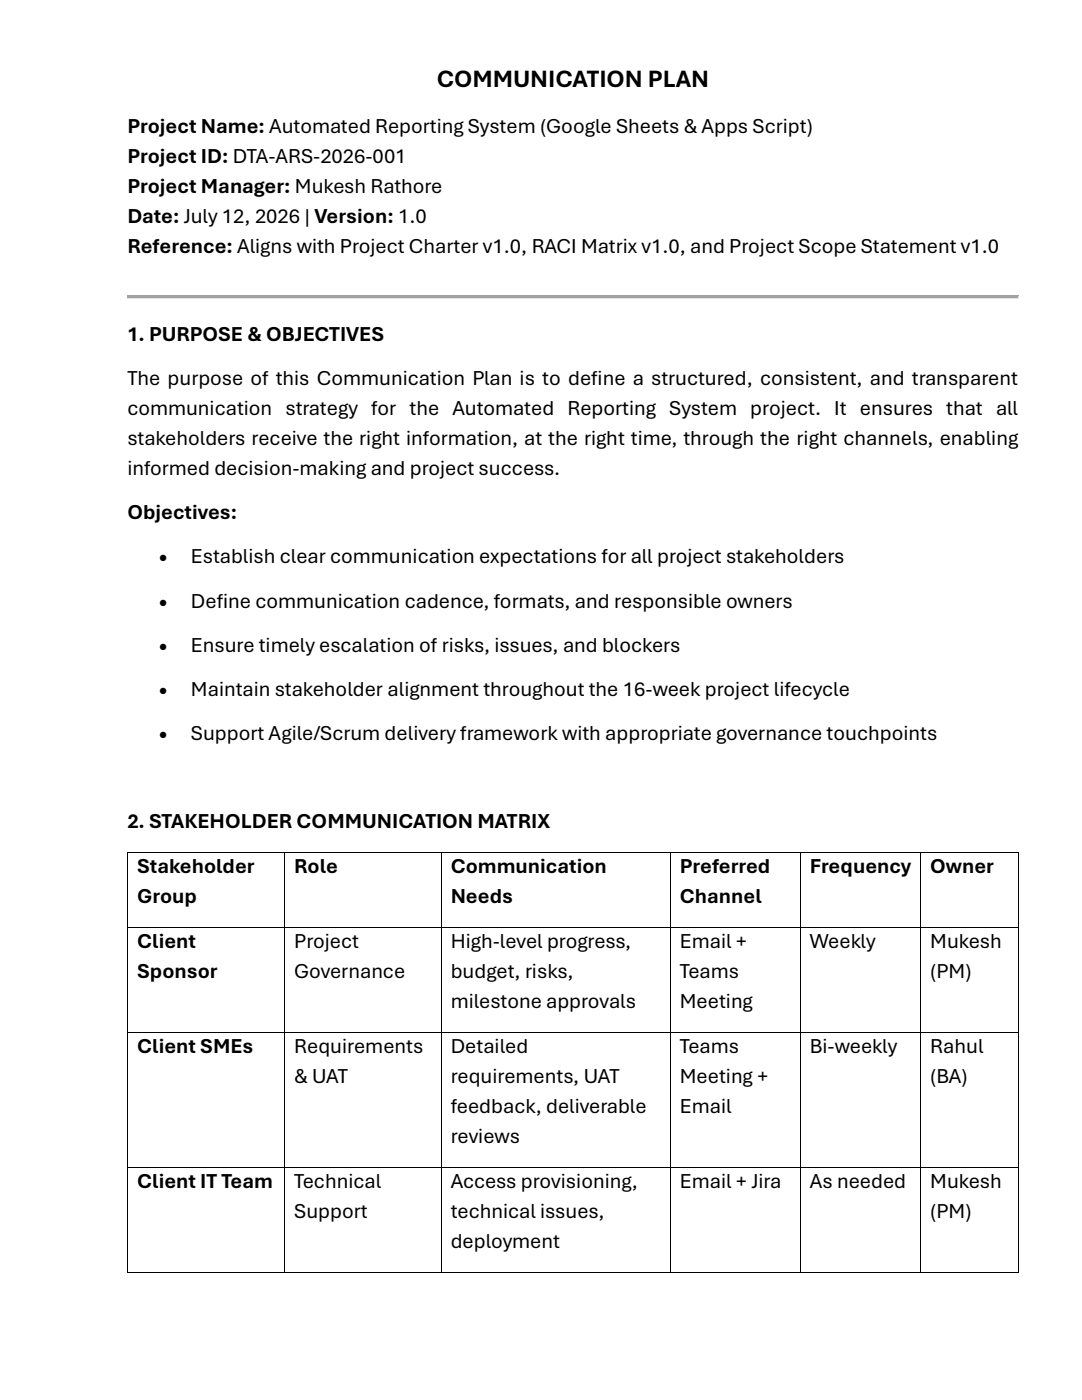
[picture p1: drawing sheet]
<svg xmlns="http://www.w3.org/2000/svg" width="216mm" height="279mm" viewBox="0 0 216 279" stroke-linecap="round" stroke-linejoin="round" font-family="sans-serif">
<defs><g id="words">
<text font-size="5" x="87.1" y="17.4">COMMUNICATION PLAN</text>
<g font-size="4.2">
<text x="25.4" y="26.5">Project Name: Automated Reporting System (Google Sheets &amp; Apps Script)</text>
<text x="25.4" y="32.5">Project ID: DTA-ARS-2026-001</text>
<text x="25.4" y="38.4">Project Manager: Mukesh Rathore</text>
<text x="25.4" y="44.5">Date: July 12, 2026 | Version: 1.0</text>
<text x="25.4" y="50.4">Reference: Aligns with Project Charter v1.0, RACI Matrix v1.0, and Project Scope Statement v1.0</text>
<text x="25.4" y="68">1. PURPOSE &amp; OBJECTIVES</text>
<text x="25.4" y="76.8">The purpose of this Communication Plan is to def</text>
<text x="118" y="76.8">ine a structured, consistent, and transparent</text>
<text x="25.4" y="82.9">communication strategy for the Automated Reporting System project. It ensures that all</text>
<text x="25.4" y="88.8">stakeholders receive the right information, at the right time, through the right channels, enabling</text>
<text x="25.4" y="94.8">informed decision-making and project success.</text>
<text x="25.4" y="103.6">Objectives:</text>
<text x="38.1" y="112.5">Establish clear communication expectations for all project stakeholders</text>
<text x="38.1" y="121.3">Def</text>
<text x="43.3" y="121.3">ine communication cadence, formats, and responsible owners</text>
<text x="38.1" y="130.1">Ensure timely escalation of risks, issues, and blockers</text>
<text x="38.1" y="138.9">Maintain stakeholder alignment throughout the 16-week project lifecycle</text>
<text x="38.1" y="147.7">Support Agile/Scrum delivery framework with appropriate governance touchpoints</text>
<text x="25.4" y="165.3">2. STAKEHOLDER COMMUNICATION MATRIX</text>
<text x="27.4" y="174.3">Stakeholder</text>
<text x="58.7" y="174.3">Role</text>
<text x="89.9" y="174.3">Communication</text>
<text x="135.7" y="174.3">Preferred</text>
<text x="161.6" y="174.3">Frequency</text>
<text x="185.6" y="174.3">Owner</text>
<text x="27.4" y="180.3">Group</text>
<text x="89.9" y="180.3">Needs</text>
<text x="135.7" y="180.3">Channel</text>
<text x="27.4" y="189.3">Client</text>
<text x="58.7" y="189.3">Project</text>
<text x="89.9" y="189.3">High-level progress,</text>
<text x="135.7" y="189.3">Email +</text>
<text x="161.6" y="189.3">Weekly</text>
<text x="185.6" y="189.3">Mukesh</text>
<text x="27.4" y="195.2">Sponsor</text>
<text x="58.7" y="195.2">Governance</text>
<text x="89.9" y="195.2">budget, risks,</text>
<text x="135.7" y="195.2">Teams</text>
<text x="185.6" y="195.2">(PM)</text>
<text x="89.9" y="201.2">milestone approvals</text>
<text x="135.7" y="201.2">Meeting</text>
<text x="27.4" y="210.2">Client SMEs</text>
<text x="58.7" y="210.2">Requirements</text>
<text x="89.9" y="210.2">Detailed</text>
<text x="135.7" y="210.2">Teams</text>
<text x="161.6" y="210.2">Bi-weekly</text>
<text x="185.6" y="210.2">Rahul</text>
<text x="58.7" y="216.2">&amp; UAT</text>
<text x="89.9" y="216.2">requirements, UAT</text>
<text x="135.7" y="216.2">Meeting +</text>
<text x="185.6" y="216.2">(BA)</text>
<text x="89.9" y="222.2">feedback, deliverable</text>
<text x="135.7" y="222.2">Email</text>
<text x="89.9" y="228.2">reviews</text>
<text x="27.4" y="237.1">Client IT Team</text>
<text x="58.7" y="237.1">Technical</text>
<text x="89.9" y="237.1">Access provisioning,</text>
<text x="135.7" y="237.1">Email + Jira</text>
<text x="161.6" y="237.1">As needed</text>
<text x="185.6" y="237.1">Mukesh</text>
<text x="58.7" y="243.2">Support</text>
<text x="89.9" y="243.2">technical issues,</text>
<text x="185.6" y="243.2">(PM)</text>
<text x="89.9" y="249.1">deployment</text>
</g>
<g font-size="3.5">
<text x="31.8" y="112.5">•</text>
<text x="31.8" y="121.3">•</text>
<text x="31.8" y="130.1">•</text>
<text x="31.8" y="138.9">•</text>
<text x="31.8" y="147.7">•</text>
</g>
</g></defs>
<g fill="#a0a0a0">
<path d="M25.4 59h177.8v.5h-177.8z" fill-rule="evenodd"/>
<path d="M25.4 59l.1 .1z" fill-rule="evenodd"/>
<path d="M25.4 59l.1 .1z" fill-rule="evenodd"/>
</g>
<path d="M25.5 59h177.6" fill="none" stroke="#a0a0a0" stroke-width=".2"/>
<path d="M203.2 59v.1z" fill-rule="evenodd" fill="#e3e3e3"/>
<g fill="#a0a0a0">
<path d="M203.2 59v.1z" fill-rule="evenodd"/>
<path d="M25.4 59.1l.1 .3z" fill-rule="evenodd"/>
</g>
<path d="M203.2 59.1v.3z" fill-rule="evenodd" fill="#e3e3e3"/>
<path d="M25.4 59.4l.1 .1z" fill-rule="evenodd" fill="#a0a0a0"/>
<path d="M25.4 59.4l.1 .1z" fill-rule="evenodd" fill="#e3e3e3"/>
<path d="M25.5 59.5h177.6" fill="none" stroke="#e3e3e3" stroke-width=".2"/>
<g fill="#e3e3e3">
<path d="M203.2 59.4v.1z" fill-rule="evenodd"/>
<path d="M203.2 59.4v.1z" fill-rule="evenodd"/>
</g>
<g fill="#000">
<path d="M25.4 170.1h.2v.2h-.2z" fill-rule="evenodd"/>
<path d="M25.4 170.1h.2v.2h-.2z" fill-rule="evenodd"/>
<path d="M56.7 170.1h.2v.2h-.2z" fill-rule="evenodd"/>
<path d="M87.9 170.1h.2v.2h-.2z" fill-rule="evenodd"/>
<path d="M133.7 170.1h.1v.2h-.1z" fill-rule="evenodd"/>
<path d="M159.6 170.1h.2v.2h-.2z" fill-rule="evenodd"/>
<path d="M183.6 170.1h.2v.2h-.2z" fill-rule="evenodd"/>
<path d="M203.1 170.1h.1v.2h-.1z" fill-rule="evenodd"/>
<path d="M203.1 170.1h.1v.2h-.1z" fill-rule="evenodd"/>
<path d="M25.4 185.1h.2v.2h-.2z" fill-rule="evenodd"/>
<path d="M56.7 185.1h.2v.2h-.2z" fill-rule="evenodd"/>
<path d="M87.9 185.1h.2v.2h-.2z" fill-rule="evenodd"/>
<path d="M133.7 185.1h.1v.2h-.1z" fill-rule="evenodd"/>
<path d="M159.6 185.1h.2v.2h-.2z" fill-rule="evenodd"/>
<path d="M183.6 185.1h.2v.2h-.2z" fill-rule="evenodd"/>
<path d="M203.1 185.1h.1v.2h-.1z" fill-rule="evenodd"/>
<path d="M25.4 206.1h.2v.1h-.2z" fill-rule="evenodd"/>
<path d="M56.7 206.1h.2v.1h-.2z" fill-rule="evenodd"/>
<path d="M87.9 206.1h.2v.1h-.2z" fill-rule="evenodd"/>
<path d="M133.7 206.1h.1v.1h-.1z" fill-rule="evenodd"/>
<path d="M159.6 206.1h.2v.1h-.2z" fill-rule="evenodd"/>
<path d="M183.6 206.1h.2v.1h-.2z" fill-rule="evenodd"/>
<path d="M203.1 206.1h.1v.1h-.1z" fill-rule="evenodd"/>
<path d="M25.4 233h.2v.2h-.2z" fill-rule="evenodd"/>
<path d="M56.7 233h.2v.2h-.2z" fill-rule="evenodd"/>
<path d="M87.9 233h.2v.2h-.2z" fill-rule="evenodd"/>
<path d="M133.7 233h.1v.2h-.1z" fill-rule="evenodd"/>
<path d="M159.6 233h.2v.2h-.2z" fill-rule="evenodd"/>
<path d="M183.6 233h.2v.2h-.2z" fill-rule="evenodd"/>
<path d="M203.1 233h.1v.2h-.1z" fill-rule="evenodd"/>
<path d="M25.4 253.9h.2v.2h-.2z" fill-rule="evenodd"/>
<path d="M25.4 253.9h.2v.2h-.2z" fill-rule="evenodd"/>
<path d="M56.7 253.9h.2v.2h-.2z" fill-rule="evenodd"/>
<path d="M87.9 253.9h.2v.2h-.2z" fill-rule="evenodd"/>
<path d="M133.7 253.9h.1v.2h-.1z" fill-rule="evenodd"/>
<path d="M159.6 253.9h.2v.2h-.2z" fill-rule="evenodd"/>
<path d="M183.6 253.9h.2v.2h-.2z" fill-rule="evenodd"/>
<path d="M203.1 253.9h.1v.2h-.1z" fill-rule="evenodd"/>
<path d="M203.1 253.9h.1v.2h-.1z" fill-rule="evenodd"/>
</g>
<g fill="none" stroke="#000" stroke-width=".2">
<path d="M25.5 170.3v14.8M25.6 170.2h31.1M56.8 170.3v14.8M56.9 170.2h31M88 170.3v14.8M88.1 170.2h45.6M133.8 170.3v14.8M133.8 170.2h25.8M159.7 170.3v14.8M159.8 170.2h23.8M183.7 170.3v14.8M183.8 170.2h19.3"/>
<path d="M203.2 170.3v14.8M25.5 185.3v20.8M25.6 185.2h31.1M56.8 185.3v20.8M56.9 185.2h31M88 185.3v20.8M88.1 185.2h45.6M133.8 185.3v20.8M133.8 185.2h25.8M159.7 185.3v20.8M159.8 185.2h23.8M183.7 185.3v20.8"/>
<path d="M183.8 185.2h19.3M203.2 185.3v20.8M25.5 206.2v26.8M25.6 206.2h31.1M56.8 206.2v26.8M56.9 206.2h31M88 206.2v26.8M88.1 206.2h45.6M133.8 206.2v26.8M133.8 206.2h25.8M159.7 206.2v26.8M159.8 206.2h23.8"/>
<path d="M183.7 206.2v26.8M183.8 206.2h19.3M203.2 206.2v26.8M25.5 233.2v20.7M25.6 233.1h31.1M56.8 233.2v20.7M56.9 233.1h31M88 233.2v20.7M88.1 233.1h45.6M133.8 233.2v20.7M133.8 233.1h25.8M159.7 233.2v20.7"/>
<path d="M159.8 233.1h23.8M183.7 233.2v20.7M183.8 233.1h19.3M203.2 233.2v20.7M25.6 254h31.1M56.9 254h31M88.1 254h45.6M133.8 254h25.8M159.8 254h23.8M183.8 254h19.3"/>
</g>
<use href="#words"/>
</svg>
